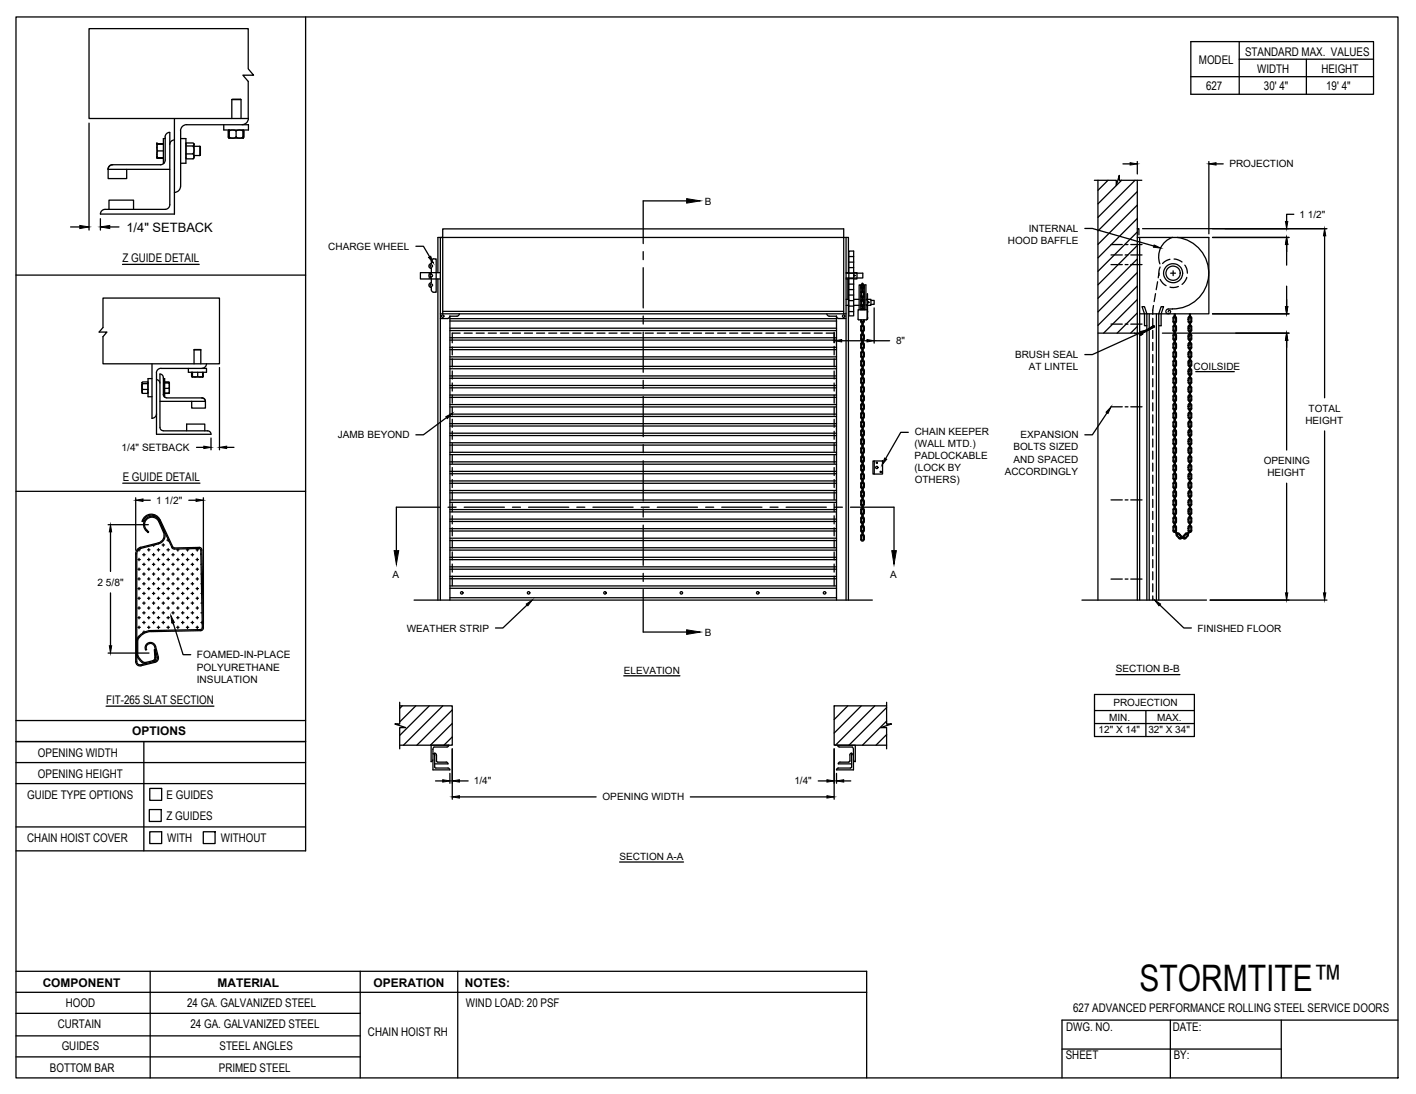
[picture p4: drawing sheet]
<svg xmlns="http://www.w3.org/2000/svg" width="279mm" height="216mm" viewBox="0 0 279 216" stroke-linecap="round" stroke-linejoin="round" font-family="sans-serif">
<defs><g id="words">
<text font-size="7.2" x="224.9" y="195.5">STORMTITE™</text>
<text font-size="2.5" x="25" y="45.7">1/4&quot; SETBACK</text>
<g font-size="2.4">
<text x="245.7" y="11.1">STANDARD MAX. VALUES</text>
<text x="236.6" y="12.7">MODEL</text>
<text x="238" y="17.8">627</text>
<text x="248.1" y="14.4">WIDTH</text>
<text x="249.4" y="17.8">30' 4&quot;</text>
<text x="260.7" y="14.4">HEIGHT</text>
<text x="261.7" y="17.8">19' 4&quot;</text>
<text x="24.2" y="51.7">Z GUIDE DETAIL</text>
<text x="24.2" y="94.9">E GUIDE DETAIL</text>
<text x="20.9" y="138.9">FIT-265 SLAT SECTION</text>
<text x="7.5" y="149.3">OPENING WIDTH</text>
<text x="26.1" y="145.1">OPTIONS</text>
<text x="7.5" y="153.5">OPENING HEIGHT</text>
<text x="5.4" y="157.6">GUIDE TYPE OPTIONS</text>
<text x="32.9" y="161.8">Z GUIDES</text>
<text x="32.9" y="157.7">E GUIDES</text>
<text x="5.4" y="166.2">CHAIN HOIST COVER</text>
<text x="33" y="166.2">WITH</text>
<text x="43.6" y="166.2">WITHOUT</text>
<text x="8.4" y="194.7">COMPONENT</text>
<text x="42.9" y="194.7">MATERIAL</text>
<text x="73.7" y="194.7">OPERATION</text>
<text x="91.7" y="194.7">NOTES:</text>
<text x="11.4" y="202.8">CURTAIN</text>
<text x="13" y="198.8">HOOD</text>
<text x="36.9" y="198.6">24 GA. GALVANIZED STEEL</text>
<text x="37.6" y="202.9">24 GA. GALVANIZED STEEL</text>
<text x="91.9" y="198.6">WIND LOAD: 20 PSF</text>
<text x="210.4" y="203.6">DWG. NO.</text>
<text x="211.8" y="199.8">627 ADVANCED PERFORMANCE ROLLING STEEL SERVICE DOORS</text>
<text x="231.4" y="203.4">DATE:</text>
<text x="12.2" y="207.3">GUIDES</text>
<text x="43.3" y="207.2">STEEL ANGLES</text>
<text x="72.6" y="204.5">CHAIN HOIST RH</text>
<text x="210.3" y="209.1">SHEET</text>
<text x="231.6" y="209">BY:</text>
<text x="9.8" y="211.5">BOTTOM BAR</text>
<text x="43.2" y="211.6">PRIMED STEEL</text>
</g>
<g font-size="2">
<text x="242.6" y="33">PROJECTION</text>
<text x="139.1" y="40.4">B</text>
<text x="203" y="45.8">INTERNAL</text>
<text x="256.4" y="43">1 1/2&quot;</text>
<text x="64.8" y="49.3">CHARGE WHEEL</text>
<text x="198.9" y="48.2">HOOD BAFFLE</text>
<text x="176.8" y="67.9">8&quot;</text>
<text x="200.3" y="70.7">BRUSH SEAL</text>
<text x="203" y="73">AT LINTEL</text>
<text x="235.5" y="73">COILSIDE</text>
<text x="257.6" y="83.7">HEIGHT</text>
<text x="258.2" y="81.3">TOTAL</text>
<text x="24" y="89">1/4&quot; SETBACK</text>
<text x="66.7" y="86.5">JAMB BEYOND</text>
<text x="180.5" y="88.2">(WALL MTD.)</text>
<text x="180.5" y="85.8">CHAIN KEEPER</text>
<text x="200" y="88.9">BOLTS SIZED</text>
<text x="201.4" y="86.5">EXPANSION</text>
<text x="180.4" y="90.6">PADLOCKABLE</text>
<text x="180.5" y="93">(LOCK BY</text>
<text x="180.5" y="95.4">OTHERS)</text>
<text x="198.2" y="93.7">ACCORDINGLY</text>
<text x="200" y="91.3">AND SPACED</text>
<text x="249.3" y="91.6">OPENING</text>
<text x="250.1" y="94">HEIGHT</text>
<text x="30.8" y="99.4">1 1/2&quot;</text>
<text x="19.2" y="115.6">2 5/8&quot;</text>
<text x="77.4" y="114">A</text>
<text x="175.6" y="114">A</text>
<text x="80.3" y="124.7">WEATHER STRIP</text>
<text x="139.1" y="125.5">B</text>
<text x="236.3" y="124.7">FINISHED FLOOR</text>
<text x="38.8" y="129.9">FOAMED-IN-PLACE</text>
<text x="38.8" y="134.8">INSULATION</text>
<text x="38.8" y="132.4">POLYURETHANE</text>
<text x="123.1" y="133">ELEVATION</text>
<text x="220.2" y="132.7">SECTION B-B</text>
<text x="218.9" y="142.2">MIN.</text>
<text x="219.7" y="139.4">PROJECTION</text>
<text x="228.3" y="142.2">MAX.</text>
<text x="216.8" y="144.6">12&quot; X 14&quot;</text>
<text x="226.6" y="144.6">32&quot; X 34&quot;</text>
<text x="93.5" y="154.8">1/4&quot;</text>
<text x="156.7" y="154.8">1/4&quot;</text>
<text x="118.9" y="158">OPENING WIDTH</text>
<text x="122.3" y="169.7">SECTION A-A</text>
</g>
</g></defs>
<!-- layer: CHAIN HOIST RH -->
<g fill="none" stroke="#000" stroke-width=".25">
<path d="M215.9 35.6h4.4v1l.6-2v1h4.4M216.6 35.6v82.8M218.6 35.6l-2 2M221.3 35.6l-4.7 4.6M224 35.6l-7.4 7.3M224.4 37.8l-7.8 7.8M224.4 35.6v82.8M84.6 54.9h.5M84.6 53.9h.5M85.1 53.9a.48 .48 0 0 0-.5 .5 .48 .48 0 0 0 .5 .5M85.6 51.1l-.4 .2-.1 .7a.48 .48 0 0 0-.5 .5 .48 .48 0 0 0 .5 .5v.9M85.6 51.1h.5v6.6l-.8-.1-.1-.2-.1-.7a.48 .48 0 0 1-.5-.4 .48 .48 0 0 1 .5-.5v-.9"/>
<path d="M86.4 53.8v-6.9h81v7M86.4 55.1v63.3M86.9 53.8h-3.9v1.3h3.9M86.9 46.9v71.5M166.9 53.9h3.3v1h-3.3M166.9 53.8h.6M166.9 55.1h.6M166.9 59.1h.6M166.9 46.9v71.5M167.3 55.1v4M167.4 54.9v63.5M167.5 49.6h.9v12.7h-.9z"/>
<path d="M167.5 55h.9M167.5 53.9h.9M167.5 59.3h.9M167.5 58.2h.9M167.5 57.2h.9M167.5 56.1h.9M167.5 52.8h.9M167.5 51.7h.9M167.5 50.6h.9M168.4 53.8h.7v1.3h-.7M168.4 59.1h1.1M168.6 54.4h.1"/>
<path d="M169.8 56.7l.3 .3M169.8 58.4l.3 .3M170 56.7l.1 .2M170.1 56.1l-.3 .3M170.1 59.1l-.3 .3M170.1 57.4l-.3 .3M170.1 56.3l-.1 .4M170.1 59.3v1M170.1 57.6v1M170.1 56h.1M170.1 56.4h.1M170.1 56.8h.1"/>
<path d="M170.1 59.4h.1M170.1 58.5h.1M170.1 57.6h.1M170.1 56.8v.4h.2h-.2v.4M170.1 58.9h.2M170.1 56v.4M170.1 58.5v.9M170.3 56.3v.1M170.3 59.3v.1M170.3 57.6v.1M170.3 56.1l.2 .3M170.3 59.1l.2 .3"/>
<path d="M170.3 57.4l.2 .3M170.3 56.8v.8M170.3 56v.4M170.3 58.5v.9M170.3 56.7v.2M170.3 58.4v.2M170.4 59.4v.3h.1M170.4 57.7v.3h.1h-.1v.4M170.4 56.5v.2M170.5 56.7l-.2 .3M170.5 58.4l-.2 .3M170.5 56.6h-.1h.1"/>
<path d="M170.5 59.7h-.1v.5M170.9 59.2h.1M171.1 59l-.1 .2M171.1 59l.1-1v5l-.1-2.7M171.2 59.1h.7v1.2h-.7M171.3 59.6l.1 .1zM171.9 59.3h.6v.8h-.6M219.2 48.3h2.2M219.2 50.3h2.2M219.2 52.2h2.2M222 48.3h.6M222 50.3h.6"/>
<path d="M222 52.2h.6M223.1 48.3h2.2M223.1 50.3h2.2M223.1 52.2h2.2M224.4 46.9h14.1v15h-13.6M224.4 45.1h.3v1.3M224.4 40.5l-7.8 7.7M224.4 43.1l-7.8 7.8M224.4 45.8l-7.8 7.8M224.4 48.5l-7.8 7.7M224.4 51.1l-7.8 7.8M224.4 53.8l-7.8 7.8"/>
<path d="M224.4 56.5l-7.8 7.7M224.4 59.1l-6.6 6.6M224.9 46.9v71.5M228 58l-.3 1.5M228.4 55.6l-.3 1.6M228.7 53.9l-.2 .9M228.9 52.7l-.2 .5v1.2M228.9 55.2l.5 .7 .7 .5M230.8 51.2l-.6 .2-.8 .6M231 53.9h.9M231.3 46.8a4.1 4.1 0 0 0-2.4 5.3M231.5 53.4v1"/>
<path d="M231.7 51.1l.8 .2 .7 .4M232.3 46.8a7.1 7.1 0 0 1 6.2 7.6 7.1 7.1 0 0 1-7.2 6.6M232.5 56.5l-.9 .2h-.7M233.8 52.3l.3 .7 .2 .9M234.2 54.7l-.5 1-.5 .4M86.9 61.9h80M87.4 61.9v-16.7h79.1v16.7M87.4 61.4h79.1M88.8 62.4l-.3 .4-.2 .1h-1.4M88.8 79.8h76.3M88.8 78.4h76.3M88.8 78h76.3"/>
<path d="M88.8 76.5h76.3M88.8 76.1h76.3M88.8 74.7h76.3M88.8 74.2h76.3M88.8 72.8h76.3M88.8 72.3h76.3M88.8 70.9h76.3M88.8 70.4h76.3M88.8 69h76.3M88.8 68.5h76.3M88.8 67.1h76.3M88.8 66.7h76.3"/>
<path d="M88.8 65.2h76.3M88.8 64.8h76.3M88.8 63.4h76.3M88.8 62.9h76.3M89.2 68.5v1.5M89.2 70.8v1.6M89.2 73.2v1.6M89.2 75.6v1.6M89.2 78v1.6M90.6 61.9l-.2 .4-.2 .1h-1.4v56M90.8 65.7h-1.6v1.9M91.6 65.7h1.6"/>
<path d="M94 65.7h1.5M96.4 65.7h1.5M98.7 65.7h1.6M101.1 65.7h1.6M103.5 65.7h1.6M105.9 65.7h1.6M108.3 65.7h1.6M110.6 65.7h1.6M113 65.7h1.6M115.4 65.7h1.6M117.8 65.7h1.6M120.2 65.7h1.6"/>
<path d="M122.6 65.7h1.5M124.9 65.7h1.6M127.3 65.7h1.6M129.7 65.7h1.6M132.1 65.7h1.6M134.5 65.7h1.5M136.8 65.7h1.6M139.2 65.7h1.6M141.6 65.7h1.6M144 65.7h1.6M146.4 65.7h1.6M148.7 65.7h1.6"/>
<path d="M151.1 65.7h1.6M153.5 65.7h1.6M155.9 65.7h1.6M158.3 65.7h1.6M160.7 65.7h1.5M163 65.7h1.6M163.2 61.9v.3l.4 .2h1.5M164.6 65.6v2M164.6 68.5v1.5M164.6 70.8v1.6M164.6 73.2v1.6M164.6 75.6v1.6"/>
<path d="M164.6 78v1.6M165 62.4l.1 .2 .4 .3h1.4M165.1 62.4v56M166.9 60.3h.6M167.5 61.5h.9M167.5 60.4h.9M168.4 60.3h1.1M169.8 72l.3 .4M169.8 68.6l.3 .3M169.8 60.1l.3 .4M169.8 79.9l.1 .9 .2 .2M169.8 69.6l.1 .9 .2 .2"/>
<path d="M169.8 63.1l.1 .5 .2 .2M169.8 67.9v.7M170 72l.1 .2M170 68.6l.1 .1M170 79.9l.1 .9M170 69.6l.1 .9M170 63.1l.1 .5M170 67.9v.7M170.1 76.2l-.2 .2-.1 .8 .3 .3M170.1 77.9l-.2 .2-.1 .8 .3 .4M170.1 79.6l-.3 .3M170.1 72.7l-.2 .2-.1 .9 .3 .3"/>
<path d="M170.1 74.4l-.2 .2-.1 .9 .3 .3M170.1 71l-.2 .2-.1 .9M170.1 69.3l-.3 .3M170.1 64.1l-.2 .2-.1 .9 .3 .3M170.1 67.6l-.3 .3M170.1 65.8l-.3 .4 .1 .8 .2 .2M170.1 60.8l-.3 .3v-4.9h-.3v4.9M170.1 76.3v1.1M170.1 78.1v1M170.1 79.8l-.1 .1M170.1 72.9v1M170.1 74.6v1"/>
<path d="M170.1 71.2l-.1 .9M170.1 69.5l-.1 .1M170.1 64.3v1M170.1 67.7l-.1 .2M170.1 66v1M170.1 61l-.1 .1M170.1 76.4h.1M170.1 77.3h.1M170.1 78.1h.1M170.1 79.9h.1M170.1 79h.1M170.1 75.6h.1"/>
<path d="M170.1 72.1h.1M170.1 73h.1M170.1 73.8h.1M170.1 74.7h.1M170.1 71.3h.1M170.1 70.4h.1M170.1 69.5h.1M170.1 68.7h.1M170.1 63.5h.1M170.1 64.4h.1M170.1 67.8h.1M170.1 67h.1"/>
<path d="M170.1 66.1h.1M170.1 65.2h.1M170.1 60.2h.1M170.1 61.1h.1M170.1 75.6v.4h.2h-.2v.4M170.1 77.3v.4h.2h-.2v.4M170.1 79v.4h.2h-.2v.5M170.1 72.1v.4h.2h-.2v.5M170.1 73.9v.4h.2h-.2v.4M170.1 70.4v.4h.2M170.1 68.7v.4h.2h-.2v.5M170.1 63.5v.4h.2h-.2v.5"/>
<path d="M170.1 65.3v.4h.2h-.2v.4M170.1 60.2v.4h.2h-.2v.5M170.1 67v.8M170.2 61.1h.1M170.3 76.3v.2M170.3 78.1v.1M170.3 79.8v.1M170.3 74.6v.2M170.3 72.9v.2M170.3 71.2v.1M170.3 69.5v.1M170.3 64.3v.2"/>
<path d="M170.3 66v.2M170.3 67.7v.2M170.3 61v.1M170.3 77.9a.97 .97 0 0 1 0 1.4M170.3 76.2l.2 .2v.8l-.2 .3M170.3 79.6l.2 .3M170.3 74.4l.2 .4v.8l-.2 .2M170.3 72.7a.97 .97 0 0 1 0 1.4M170.3 71l.2 .2v.9M170.3 69.3l.2 .3M170.3 64.1a.97 .97 0 0 1 0 1.4M170.3 65.8a.97 .97 0 0 1 0 1.4"/>
<path d="M170.3 67.6l.2 .3M170.3 60.8l.2 .3v-4.9h.4v4.9M170.3 73.9v.8M170.3 67v.8M170.3 67.4h-.2h.2M170.3 70.8h-.2v.5M170.3 60.2v.9M170.3 63.5v.9M170.3 65.3v.8M170.3 68.7v.9M170.3 70.4v.9M170.3 72.1v.9"/>
<path d="M170.3 75.6v.8M170.3 77.3v.8M170.3 79v.9M170.3 78.9v.2M170.3 77.2v.2M170.3 75.5v.1M170.3 73.8v.1M170.3 70.3v.2M170.3 72v.2M170.3 65.2v.1M170.3 63.4v.2M170.3 66.9v.1"/>
<path d="M170.3 68.6v.1M170.3 60.1v.2M170.4 76.5v.3h.1M170.4 78.2v.3h.1h-.1v.4M170.4 79.9v.3h.1h-.1v.4M170.4 73.1v.2h.1h-.1v.5M170.4 74.8v.3h.1h-.1v.4M170.4 71.4v.2h.1h-.1v.5M170.4 69.6v.3h.1h-.1v.4M170.4 64.5v.2h.1h-.1v.5M170.4 67.9v.3h.1M170.4 66.2v.3h.1h-.1v.4"/>
<path d="M170.4 63.1v.4M170.5 72l-.2 .4M170.5 68.6l-.2 .3M170.5 60.1l-.2 .4M170.5 79.9v.7l-.2 .4M170.5 76.8h-.1v.4M170.5 69.6v.9l-.2 .2M170.5 63.1v.5l-.2 .2M170.5 68.2h-.1v.4M170.5 67.9v.7M170.9 60.2l.2 .1M171.1 61.1h-1.8l.1 2h1.6l.1-.1"/>
<path d="M171.2 62.6v.3M171.2 61.4v.2M219.2 64h2.2M222 64h.6M223.1 64h2.2M223.9 65.7l1 .1 .2 .3 .3-.2M224.4 61.8l-4 3.9M224.4 64.4l-1.3 1.3M225 65.9h.3l-.3 .1M225.1 65.7l.2 .3h-.3M225.1 65.7l-.1 .1M225.2 65.6v.1"/>
<path d="M225.2 65.7l-.3 .1 .2 .3 .2-.2M225.2 65.7l-.2 .1 .2-.1M225.2 65.5l.1 .2M225.2 65.5l-.3 .2h-8.3M225.2 66h-.1M225.2 65.7l-.2 .2 .2-.1M225.2 65.8l-.2 .1M225.3 65.8v.1M225.3 65.9h.1M225.4 65.8h-.1M225.4 65.8l.1 .1M226.3 64.3h-.5v-2.4l-.5-1.4h.5l.5 1.4v56.5"/>
<path d="M226.8 61.9v56.5M227.5 62.8v1.6M227.5 65.2v1.6M227.5 67.6v1.6M227.5 70v1.6M227.5 72.3v1.6M227.5 74.7v1.6M227.5 77.1v1.6M227.5 79.5v1.6M227.6 60.3l-.1 1.7M227.6 64.2l-2.4 1.6M227.7 64.3l-2.5 1.5"/>
<path d="M227.7 64.3l-2.5 1.5 2.6-1.4M227.7 64.4l-2.5 1.4M227.8 64.5l-2.6 1.3M227.8 64.5l-2.8 1.4M228.2 61.9v56.5M228.6 64.3h.5v-2.4l.5-1.4h-.5l-.5 1.4v56.5M231.4 61h-.9a.46 .46 0 0 0-.5 .4 .46 .46 0 0 0 .5 .5 .46 .46 0 0 0 .4-.6h-.3l-.1 .3M231.4 68.6l.3 .3M231.4 72l.3 .4M231.5 69.6v.9l.2 .2M231.5 79.9v.9l.2 .2M231.5 67.9v.7"/>
<path d="M231.6 66.9l.1 .1M231.6 63.4l.1 .2M231.6 65.2l.1 .1M231.6 70.3l.1 .2M231.6 68.6l.1 .1M231.6 72l.1 .2M231.6 77.2l.1 .2M231.6 78.9l.1 .2M231.6 73.8l.1 .1M231.6 75.5l.1 .1M231.6 62.8v.7M231.6 64.5v.7"/>
<path d="M231.6 66.2v.7M231.6 67.9v.7M231.6 69.6v.7M231.6 71.4v.7M231.6 73.1v.7M231.6 74.8v.7M231.6 76.5v.7M231.6 78.2v.7M231.6 79.9v.7M231.7 65.8l-.2 .2-.1 .9 .3 .3M231.7 62.4l-.2 .2-.1 .8 .3 .4M231.7 64.1l-.2 .2-.1 .9 .3 .3"/>
<path d="M231.7 69.3l-.3 .3M231.7 67.6l-.3 .3M231.7 71l-.2 .2v.9M231.7 76.2l-.2 .2-.1 .8 .3 .3M231.7 77.9l-.2 .2-.1 .8 .3 .4M231.7 79.6l-.3 .3M231.7 72.7l-.2 .2-.1 .9 .3 .3M231.7 74.4l-.2 .2-.1 .9 .3 .3M231.7 66l-.1 .2M231.7 62.6l-.1 .1M231.7 64.3l-.1 .2M231.7 69.5l-.1 .1"/>
<path d="M231.7 67.7l-.1 .2M231.7 71.2l-.1 .1M231.7 76.3l-.1 .2M231.7 78.1l-.1 .1M231.7 79.8l-.1 .1M231.7 72.9l-.1 .2M231.7 74.6l-.1 .2M231.7 62.7h.2M231.7 67h.2M231.7 63.5h.2M231.7 73h.2M231.7 77.3h.2"/>
<path d="M231.7 74.7h.2M231.7 61.9v.3h.2M231.7 67v.4h.2h-.2v.4h.2M231.7 63.5v.4h.2h-.2v.5h.2M231.7 77.3v.4h.2h-.2v.4h.2M231.9 65.2l-.2 .1v.8h.2M231.9 72.1h-.2v.4h.2h-.2v.5M231.9 68.7h-.2v.4h.2h-.2v.4h.2M231.9 70.4h-.2v.4h.2M231.9 75.6h-.2v.4h.2h-.2v.4h.2M231.9 79h-.2v.4h.2h-.2v.5h.2M231.9 73.8h-.2v.5h.2h-.2v.4"/>
<path d="M231.9 67.7l.1 .2M231.9 66l.1 .2M231.9 64.3l.1 .2M231.9 62.6l.1 .1M231.9 69.5l.1 .1M231.9 71.2l.1 .1M231.9 76.3l.1 .2M231.9 78.1l.1 .1M231.9 79.8l.1 .1M231.9 74.6l.1 .2M231.9 72.9l.1 .2M231.9 65.8a1.02 1.02 0 0 1 0 1.4"/>
<path d="M231.9 64.1a1.02 1.02 0 0 1 0 1.4M231.9 62.4l.2 .4v.8l-.2 .2M231.9 67.6l.2 .3M231.9 69.3l.2 .3M231.9 71l.2 .2v.9M231.9 77.9a1.02 1.02 0 0 1 0 1.4M231.9 76.2l.2 .2v.8l-.2 .3M231.9 79.6l.2 .3M231.9 74.4l.2 .4v.8l-.2 .2M231.9 72.7a1.02 1.02 0 0 1 0 1.4M231.9 67v.8M231.9 65.7h-.2h.2"/>
<path d="M231.9 70.8h-.2v.5h.2M231.9 73.9v.8M231.9 62.2h-.2v.5M231.9 61.9v.8M231.9 63.5v.9M231.9 65.3v.8M231.9 68.7v.9M231.9 70.4v.9M231.9 72.1v.9M231.9 75.6v.8M231.9 77.3v.8M231.9 79v.9"/>
<path d="M232 66.9l-.1 .1M232 65.2l-.1 .1M232 63.4l-.1 .2M232 68.6l-.1 .1M232 70.3l-.1 .2M232 72l-.1 .2M232 78.9l-.1 .2M232 77.2l-.1 .2M232 75.5l-.1 .1M232 73.8l-.1 .1M232 66.2v.3h.1h-.1v.4M232 62.8v.2h.1"/>
<path d="M232 64.5v.2h.1h-.1v.5M232 69.6v.3h.1h-.1v.4M232 71.4v.2h.1h-.1v.5M232 76.5v.3h.1M232 78.2v.3h.1h-.1v.4M232 79.9v.3h.1h-.1v.4M232 73.1v.2h.1h-.1v.5M232 74.8v.3h.1h-.1v.4M232 67.9v.3h.1M232.1 68.6l-.2 .3M232.1 72l-.2 .4M232.1 63h-.1v.5"/>
<path d="M232.1 69.6v.9l-.2 .2M232.1 68.2h-.1v.4M232.1 79.9v.9l-.2 .2M232.1 76.8h-.1v.4M232.1 67.9v.7M234.4 79.9l.1 .9 .2 .2M234.4 76.8h.2l.1 .6M234.4 68.2h.2v.4M234.4 69.6l.1 .9 .2 .2M234.4 63h.2l.1 .6M234.4 67.9v.7M234.4 72l.3 .4"/>
<path d="M234.4 68.6l.3 .3M234.6 79.9v.3h-.2h.2l.1 .6M234.6 69.6v.3h-.2h.2l.1 .6M234.6 67.9v.3h-.2M234.6 72l.1 .2M234.6 68.6l.1 .1M234.7 72.7a1.02 1.02 0 0 0 0 1.4M234.7 74.4l-.2 .2-.1 .9 .3 .3M234.7 79.6l-.3 .3M234.7 76.2l-.3 .3 .1 .9 .2 .1M234.7 77.9a1.02 1.02 0 0 0 0 1.4M234.7 71l-.2 .2-.1 .9"/>
<path d="M234.7 69.3l-.3 .3M234.7 67.6l-.3 .3M234.7 64.1a1.02 1.02 0 0 0 0 1.4M234.7 62.4l-.2 .2-.1 .9 .3 .3M234.7 65.8a1.02 1.02 0 0 0 0 1.4M234.7 72.9l-.1 .4h-.2h.2l.1 .6M234.7 74.6l-.1 .5h-.2h.2l.1 .5M234.7 79.8l-.1 .1M234.7 78.1l-.1 .4h-.2h.2l.1 .6M234.7 76.3l-.1 .5h-.2M234.7 71.2l-.1 .4h-.2h.2v.5M234.7 69.5l-.1 .1"/>
<path d="M234.7 62.6l-.1 .4h-.2M234.7 64.3l-.1 .4h-.2h.2l.1 .6M234.7 66l-.1 .5h-.2h.2l.1 .5M234.7 67.7l-.1 .2M234.7 74.3h.2h-.2M234.7 77.3v.8h.2M234.7 70.8h.2v.5M234.7 63.5v.9h.2M234.7 67v.8h.2M234.7 67.4h.2h-.2M234.7 62.2h.2v.5M234.7 61.9v.8"/>
<path d="M234.7 74.7h.2M234.7 77.3h.2M234.7 73h.2M234.7 63.5h.2M234.7 67h.2M234.7 62.7h.2M234.9 73.8l-.2 .1v.8M234.9 75.6h-.2v.8h.2M234.9 79h-.2v.9h.2M234.9 70.4h-.2v.9h.2M234.9 72.1h-.2v.9M234.9 68.7h-.2v.9l.2-.1"/>
<path d="M234.9 65.2h-.2v.9h.2M234.9 74.6v1M234.9 72.9v1M234.9 79.8l.1 .1M234.9 78.1v1M234.9 76.3v1.1M234.9 71.2l.1 .9M234.9 67.7l.1 .2M234.9 69.5l.1 .1M234.9 64.3v1M234.9 62.6v1M234.9 66v1"/>
<path d="M234.9 74.4l.2 .4v.8l-.2 .2M234.9 72.7l.2 .4v.8l-.2 .2M234.9 79.6l.2 .3M234.9 77.9l.2 .3v.9l-.2 .2M234.9 76.2l.2 .3v.9l-.2 .1M234.9 71l.2 .2v.9M234.9 67.6l.2 .3M234.9 69.3l.2 .3M234.9 64.1l.2 .4v.8l-.2 .2M234.9 62.4l.2 .3v.9l-.2 .2M234.9 65.8l.2 .4v.8l-.2 .2M234.9 79v.4h-.2h.2v.5"/>
<path d="M234.9 77.3v.4h-.2h.2v.4M234.9 75.6v.4h-.2h.2v.4M234.9 68.7v.4h-.2h.2v.5M234.9 72.1v.4h-.2h.2v.5M234.9 63.5v.4h-.2h.2v.5M234.9 65.3v.4h-.2h.2v.4M234.9 61.9v.3h-.2M234.9 70.4v.4h-.2M234.9 67v.8M234.9 73.9v.8M235 79.9l-.1 .9M235 69.6l-.1 .9"/>
<path d="M235 67.9v.7M235 72l-.1 .2M235 68.6l-.1 .1M235.1 79.9v.9l-.2 .2M235.1 69.6v.9l-.2 .2M235.1 67.9v.7M235.1 72l-.2 .4M235.1 68.6l-.2 .3M88.8 89.7h76.3M88.8 99.1h76.3M88.8 98.7h76.3M88.8 97.3h76.3"/>
<path d="M88.8 96.8h76.3M88.8 95.4h76.3M88.8 94.9h76.3M88.8 93.5h76.3M88.8 93h76.3M88.8 91.6h76.3M88.8 91.1h76.3M88.8 89.3h76.3M88.8 87.8h76.3M88.8 87.4h76.3M88.8 86h76.3M88.8 85.5h76.3"/>
<path d="M88.8 84.1h76.3M88.8 83.6h76.3M88.8 82.2h76.3M88.8 81.7h76.3M88.8 80.3h76.3M89.2 80.3v1.6M89.2 82.7v1.6M89.2 85.1v1.6M89.2 87.5v1.6M89.2 89.9v1.6M89.2 92.3v1.6M89.2 94.6v1.6"/>
<path d="M89.2 97v1.6M89.2 99.4v1.6M164.6 80.3v1.6M164.6 82.7v1.6M164.6 85.1v1.6M164.6 87.5v1.6M164.6 89.9v1.6M164.6 92.3v1.6M164.6 94.6v1.6M164.6 97v1.6M164.6 99.4v1.6M169.8 85.8l.3 .3"/>
<path d="M169.8 82.3l.3 .4M169.8 96.1l.3 .3M169.8 97.8l.3 .4M169.8 93.7l.1 .8 .2 .2M169.8 83.4l.1 .8 .2 .2M169.8 97.2v.7M170 85.8l.1 .2M170 82.3l.1 .2M170 96.1l.1 .2M170 97.8l.1 .2M170 93.7l.1 .9M170 83.4l.1 .8"/>
<path d="M170 97.2v.7M170.1 83l-.3 .4M170.1 86.5l-.3 .3 .1 .9 .2 .2M170.1 84.8l-.2 .2-.1 .8M170.1 91.6l-.2 .2-.1 .9 .3 .3M170.1 93.4l-.3 .3M170.1 89.9l-.3 .4 .1 .8 .2 .2M170.1 88.2l-.3 .3 .1 .9 .2 .2M170.1 81.3l-.2 .2-.1 .9M170.1 95.1l-.2 .2-.1 .8M170.1 98.5l-.3 .4 .1 .8 .2 .2M170.1 96.8l-.3 .3"/>
<path d="M170.1 83.2l-.1 .2M170.1 86.7v1M170.1 84.9l-.1 .9M170.1 91.8v1M170.1 93.5l-.1 .2M170.1 90.1v1M170.1 88.4v1M170.1 81.5l-.1 .9M170.1 95.2l-.1 .9M170.1 98.7v1M170.1 97l-.1 .1M170.1 86.7h.1"/>
<path d="M170.1 85.9h.1M170.1 85h.1M170.1 84.1h.1M170.1 87.6h.1M170.1 91h.1M170.1 91.9h.1M170.1 92.8h.1M170.1 93.6h.1M170.1 90.2h.1M170.1 89.3h.1M170.1 88.5h.1M170.1 82.4h.1"/>
<path d="M170.1 83.3h.1M170.1 81.6h.1M170.1 80.7h.1M170.1 95.3h.1M170.1 98.8h.1M170.1 97.9h.1M170.1 97.1h.1M170.1 96.2h.1M170.1 94.5h.1M170.1 99.6h.1M170.1 85.9v.4h.2h-.2v.4M170.1 84.2v.4h.2"/>
<path d="M170.1 91v.4h.2l-.2 .1v.4M170.1 92.8v.4h.2M170.1 89.3v.4h.2h-.2v.5M170.1 87.6v.4h.2h-.2v.5M170.1 82.4v.4h.2M170.1 97.9v.4h.2M170.1 96.2v.4h.2M170.1 99.7v.3h.2l-.2 .1v.4M170.1 80.7v.9M170.1 94.5v.8M170.3 83.2v.2M170.3 84.9v.2"/>
<path d="M170.3 86.7v.1M170.3 93.5v.2M170.3 91.8v.2M170.3 90.1v.2M170.3 88.4v.1M170.3 81.5v.2M170.3 95.2v.2M170.3 97v.1M170.3 98.7v.2M170.3 84.8l.2 .3v.7M170.3 86.5a.97 .97 0 0 1 0 1.4M170.3 83l.2 .4"/>
<path d="M170.3 93.4l.2 .3M170.3 91.6l.2 .4v.8l-.2 .2M170.3 88.2l.2 .3v.9l-.2 .2M170.3 89.9l.2 .2v.9l-.2 .3M170.3 81.3l.2 .2v.9M170.3 95.1l.2 .2v.8M170.3 96.8l.2 .3M170.3 98.5l.2 .2v.9l-.2 .3M170.3 84.6h-.2v.4M170.3 80.7v.9M170.3 81.1h-.2h.2M170.3 94.5v.4h-.2h.2v.4"/>
<path d="M170.3 96.6h-.2v.5M170.3 82.9h-.2v.4M170.3 93.2h-.2v.4M170.3 98.3h-.2v.5M170.3 82.4v.9M170.3 84.2v.8M170.3 85.9v.8M170.3 87.6v.9M170.3 89.3v.9M170.3 91v.9M170.3 92.8v.8M170.3 96.2v.9"/>
<path d="M170.3 97.9v.9M170.3 99.7v.8M170.3 84.1v.1M170.3 85.8v.2M170.3 87.5v.2M170.3 92.7v.1M170.3 89.2v.2M170.3 91v.1M170.3 80.6v.2M170.3 82.3v.2M170.3 96.1v.2M170.3 97.8v.2"/>
<path d="M170.3 94.4v.2M170.3 99.6v.1M170.4 83.4v.3h.1h-.1v.4M170.4 86.8v.3h.1h-.1v.4M170.4 85.1v.3h.1h-.1v.4M170.4 92v.2l.1 .1h-.1v.4M170.4 93.7v.3h.1h-.1v.4M170.4 90.3v.2h.1M170.4 88.5v.3h.1M170.4 81.7v.2h.1l-.1 .1v.4M170.4 95.4v.3h.1h-.1v.4M170.4 98.9v.2h.1"/>
<path d="M170.4 97.2v.2h.1h-.1v.5M170.5 85.8l-.2 .3M170.5 82.3l-.2 .4M170.5 96.1l-.2 .3M170.5 97.8l-.2 .4M170.5 83.4v.8l-.2 .2M170.5 90.6h-.1v.4M170.5 88.8h-.1v.4M170.5 93.7v.7l-.2 .3M170.5 99.1h-.1v.5M170.5 97.2v.7M172.3 91h1.8v2.6h-1.8z"/>
<path d="M172.5 91v2.6M219.2 98.7h2.2M219.2 80.3h2.2M222 98.7h.6M222 80.3h.6M223.1 98.7h2.2M223.1 80.3h2.2M227.5 81.9v1.6M227.5 84.3v1.6M227.5 86.6v1.6M227.5 89v1.6M227.5 91.4v1.6"/>
<path d="M227.5 93.8v1.6M227.5 96.2v1.5M227.5 98.6v1.5M231.4 85.8l.3 .3M231.4 82.3l.3 .4M231.4 96.1l.3 .3M231.4 97.8l.3 .4M231.5 93.7v.8l.2 .2M231.5 83.4v.8l.2 .2M231.5 97.2v.7M231.6 94.4l.1 .2M231.6 84.1l.1 .1"/>
<path d="M231.6 87.5l.1 .2M231.6 85.8l.1 .2M231.6 92.7l.1 .1M231.6 91l.1 .1M231.6 89.2l.1 .2M231.6 82.3l.1 .2M231.6 80.6l.1 .2M231.6 96.1l.1 .2M231.6 97.8l.1 .2M231.6 99.6l.1 .1M231.6 81.7v.7M231.6 83.4v.7"/>
<path d="M231.6 85.1v.7M231.6 86.8v.7M231.6 88.5v.7M231.6 90.3v.7M231.6 92v.7M231.6 93.7v.7M231.6 95.4v.7M231.6 97.2v.7M231.6 98.9v.7M231.7 83l-.3 .4M231.7 86.5l-.3 .3 .1 .9 .2 .2M231.7 84.8l-.2 .2v.8"/>
<path d="M231.7 91.6l-.2 .2-.1 .9 .3 .3M231.7 93.4l-.3 .3M231.7 89.9l-.3 .4 .1 .8 .2 .2M231.7 88.2l-.3 .3 .1 .9 .2 .2M231.7 81.3l-.2 .2v.9M231.7 95.1l-.2 .2v.8M231.7 98.5l-.3 .4 .1 .8 .2 .2M231.7 96.8l-.3 .3M231.7 83.2l-.1 .2M231.7 86.7l-.1 .1M231.7 84.9l-.1 .2M231.7 91.8l-.1 .2"/>
<path d="M231.7 93.5l-.1 .2M231.7 90.1l-.1 .2M231.7 88.4l-.1 .1M231.7 81.5l-.1 .2M231.7 95.2l-.1 .2M231.7 98.7l-.1 .2M231.7 97l-.1 .1M231.7 85h.2M231.7 91h.2M231.7 92.8h.2M231.7 88.5h.2M231.7 80.7h.2"/>
<path d="M231.7 95.3h.2M231.7 98.8h.2M231.7 91v.4l.2 .1h-.2v.4h.2M231.7 92.8v.4h.2M231.7 80.7v.9h.2M231.9 85.9h-.2v.4h.2h-.2v.4h.2M231.9 84.1h-.2v.5h.2M231.9 87.6h-.2v.4h.2h-.2v.5M231.9 89.3h-.2v.4h.2h-.2v.5h.2M231.9 82.4h-.2v.4h.2M231.9 97.9h-.2v.4h.2M231.9 96.2l-.2-.1v.5h.2"/>
<path d="M231.9 94.5h-.2v.8M231.9 99.6l-.2 .1v.3l.2 .1h-.2v.4h.2M231.9 83.2l.1 .2M231.9 84.9l.1 .2M231.9 86.7l.1 .1M231.9 93.5l.1 .2M231.9 91.8l.1 .2M231.9 90.1l.1 .2M231.9 88.4l.1 .1M231.9 81.5l.1 .2M231.9 95.2l.1 .2M231.9 97l.1 .1"/>
<path d="M231.9 98.7l.1 .2M231.9 84.8l.2 .2v.8M231.9 86.5a1.02 1.02 0 0 1 0 1.4M231.9 83l.2 .4M231.9 93.4l.2 .3M231.9 91.6l.2 .4v.8l-.2 .2M231.9 88.2l.2 .3v.9l-.2 .2M231.9 89.9l.2 .2v.9l-.2 .3M231.9 81.3l.2 .2v.9M231.9 95.1l.2 .2v.8M231.9 96.8l.2 .3M231.9 98.5l.2 .2v.9l-.2 .3"/>
<path d="M231.9 84.6h-.2v.4M231.9 93.2h-.2v.4h.2M231.9 82.9h-.2v.4h.2M231.9 80.7v.9M231.9 81.1h-.2h.2M231.9 94.5v.4h-.2h.2v.4M231.9 96.6h-.2v.5h.2M231.9 98.3h-.2v.5M231.9 82.4v.9M231.9 84.2v.8M231.9 85.9v.8M231.9 87.6v.9"/>
<path d="M231.9 89.3v.9M231.9 91v.9M231.9 92.8v.8M231.9 96.2v.9M231.9 97.9v.9M231.9 99.7v.8M232 84.1l-.1 .1M232 85.8l-.1 .2M232 87.5l-.1 .2M232 92.7l-.1 .1M232 89.2l-.1 .2M232 91l-.1 .1"/>
<path d="M232 80.6l-.1 .2M232 82.3l-.1 .2M232 96.1l-.1 .2M232 97.8l-.1 .2M232 94.4l-.1 .2M232 99.6l-.1 .1M232 83.4v.3h.1h-.1v.4M232 86.8v.3h.1h-.1v.4M232 85.1v.3h.1h-.1v.4M232 92v.2l.1 .1h-.1v.4M232 93.7v.3h.1h-.1v.4M232 90.3v.2h.1"/>
<path d="M232 88.5v.3h.1M232 81.7v.2h.1l-.1 .1v.4M232 95.4v.3h.1h-.1v.4M232 98.9v.2h.1M232 97.2v.2h.1h-.1v.5M232.1 85.8l-.2 .3M232.1 82.3l-.2 .4M232.1 96.1l-.2 .3M232.1 97.8l-.2 .4M232.1 83.4v.8l-.2 .2M232.1 90.6h-.1v.4M232.1 88.8h-.1v.4"/>
<path d="M232.1 93.7v.8l-.2 .2M232.1 99.1h-.1v.5M232.1 97.2v.7M234.4 99.1h.2l.1 .6M234.4 93.7l.1 .8 .2 .2M234.4 88.8h.2l.1 .6M234.4 90.6h.2l.1 .5M234.4 83.4l.1 .8 .2 .2M234.4 97.2v.7M234.4 97.8l.3 .4M234.4 96.1l.3 .3M234.4 82.3l.3 .4"/>
<path d="M234.4 85.8l.3 .3M234.6 93.7v.3h-.2h.2l.1 .6M234.6 97.2v.2h-.2h.2v.5M234.6 83.4v.3h-.2h.2l.1 .5M234.6 97.8l.1 .2M234.6 96.1l.1 .2M234.6 82.3l.1 .2M234.6 85.8l.1 .2M234.7 98.5l-.3 .4 .1 .8 .2 .2M234.7 96.8l-.3 .3M234.7 95.1l-.2 .2-.1 .8M234.7 81.3l-.2 .2-.1 .9"/>
<path d="M234.7 88.2l-.2 .2-.1 .8 .3 .4M234.7 89.9l-.3 .4 .1 .8 .2 .2M234.7 91.6l-.2 .2-.1 .9 .3 .3M234.7 93.4l-.3 .3M234.7 86.5a1.02 1.02 0 0 0 0 1.4M234.7 84.8l-.2 .2-.1 .8M234.7 83l-.3 .4M234.7 98.7l-.1 .4h-.2M234.7 97l-.1 .1M234.7 95.2l-.1 .5h-.2h.2v.4M234.7 81.5l-.1 .4-.2 .1h.2v.4M234.7 88.4l-.1 .4h-.2"/>
<path d="M234.7 90.1l-.1 .4h-.2M234.7 91.8l-.1 .4h-.2l.2 .1 .1 .5M234.7 93.5l-.1 .2M234.7 84.9l-.1 .5h-.2h.2v.4M234.7 86.7l-.1 .4h-.2h.2l.1 .6M234.7 83.2l-.1 .2M234.7 96.6h.2v.5M234.7 80.7v.9h.2M234.7 88h.2h-.2M234.7 92.8v.8h.2M234.7 91v.9h.2M234.7 84.6h.2v.4"/>
<path d="M234.7 93.2h.2v.4M234.7 82.9h.2v.4M234.7 98.3h.2v.5M234.7 98.8h.2M234.7 95.3h.2M234.7 80.7h.2M234.7 88.5h.2M234.7 92.8h.2M234.7 91h.2M234.7 85h.2M234.9 99.6h-.2v.9h.2M234.9 94.5h-.2v.4h.2h-.2v.4"/>
<path d="M234.9 96.2h-.2v.9h.2M234.9 97.9h-.2v.9M234.9 82.4h-.2v.9h.2M234.9 89.3h-.2v.9h.2M234.9 87.6h-.2v.9M234.9 84.1h-.2v.9M234.9 85.9h-.2v.8h.2M234.9 98.7v1M234.9 97l.1 .1M234.9 95.2l.1 .9M234.9 81.5l.1 .9M234.9 88.4v1"/>
<path d="M234.9 90.1v1M234.9 93.5l.1 .2M234.9 91.8v1M234.9 84.9l.1 .9M234.9 86.7v1M234.9 83.2l.1 .2M234.9 98.5l.2 .2v.9l-.2 .3M234.9 96.8l.2 .3M234.9 95.1l.2 .2v.8M234.9 81.3l.2 .2v.9M234.9 88.2l.2 .2v.8l-.2 .4M234.9 89.9l.2 .2v.9l-.2 .3"/>
<path d="M234.9 93.4l.2 .3M234.9 91.6l.2 .4v.8l-.2 .2M234.9 84.8l.2 .2v.8M234.9 86.5l.2 .2v.8l-.2 .4M234.9 83l.2 .4M234.9 99.7v.3h-.2l.2 .1v.4M234.9 96.2v.4h-.2M234.9 97.9v.4h-.2M234.9 80.7v.4h-.2h.2v.5M234.9 82.4v.4h-.2M234.9 89.3v.4h-.2h.2v.5M234.9 92.8v.4h-.2"/>
<path d="M234.9 91v.4l-.2 .1h.2v.4M234.9 84.2v.4h-.2M234.9 85.9v.4h-.2h.2v.4M234.9 87.6v.9M234.9 94.5v.8M235 83.4l-.1 .8M235 93.7l-.1 .9M235 97.2v.7M235 97.8l-.1 .2M235 96.1l-.1 .2M235 82.3l-.1 .2M235 85.8l-.1 .2"/>
<path d="M235.1 83.4v.8l-.2 .2M235.1 93.7v.8l-.2 .2M235.1 97.2v.7M235.1 97.8l-.2 .4M235.1 96.1l-.2 .3M235.1 82.3l-.2 .4M235.1 85.8l-.2 .3M81.7 118.4h90.4M88.8 118h76.3M88.8 116.1h76.3M88.8 115.6h76.3M88.8 114.2h76.3"/>
<path d="M88.8 113.7h76.3M88.8 112.3h76.3M88.8 111.9h76.3M88.8 110.4h76.3M88.8 110h76.3M88.8 108.6h76.3M88.8 108.1h76.3M88.8 106.7h76.3M88.8 106.2h76.3M88.8 104.8h76.3M88.8 104.3h76.3M88.8 102.9h76.3"/>
<path d="M88.8 102.4h76.3M88.8 101h76.3M88.8 100.6h76.3M89.2 101.8v1.6M89.2 104.2v1.5M89.2 106.6v1.5M89.2 108.9v1.6M89.2 111.3v1.6M89.2 113.7v1.9M164.6 101.8v1.6M164.6 104.2v1.5M164.6 106.6v1.5"/>
<path d="M164.6 108.9v1.6M164.6 111.3v1.6M164.6 113.7v1.9M169.8 104l.1 .9 .2 .2M170 104l.1 .9M170.1 105.4l-.2 .2-.1 .8a.35 .35 0 0 0 .4 .4 .35 .35 0 0 0 .3-.4v-.7l-.2-.3M170.1 103.7l-.3 .3M170.1 101.9l-.3 .4 .1 .8 .2 .2M170.1 100.2l-.3 .4 .1 .8 .2 .2M170.1 105.6l-.1 .8 .2 .2 .1-.2M170.1 103.8l-.1 .2M170.1 102.1v1"/>
<path d="M170.1 100.4v1M170.1 101.4h.1M170.1 103.1h.1M170.1 103.9h.1M170.1 104.8h.1M170.1 105.7h.1M170.1 102.2h.1M170.1 100.5h.1M170.1 103.1v.4h.2h-.2v.4M170.1 104.8v.4h.2h-.2v.5M170.1 101.4v.8M170.3 105.6v.1"/>
<path d="M170.3 103.8v.2M170.3 102.1v.2M170.3 100.4v.2M170.3 100.2a.97 .97 0 0 1 0 1.4M170.3 103.7l.2 .3M170.3 101.9l.2 .2v.9l-.2 .3M170.3 101.4v.4h-.2h.2v.4M170.3 103.1v.8M170.3 104.8v.9M170.3 101.3v.1M170.3 104.7v.2M170.3 103v.1"/>
<path d="M170.4 104v.3h.1M170.4 105.7v.3h.1h-.1v.4M170.4 102.3v.3h.1M170.4 100.6v.3h.1h-.1v.4M170.5 104.3h-.1v.4M170.5 104v.9l-.2 .2M170.5 102.6h-.1v.4M213.5 118.4h24.6M219.2 114.3h2.2M222 114.3h.6M223.1 114.3h2.2M227.5 100.9v1.6"/>
<path d="M227.5 103.3v1.6M227.5 105.7v1.6M227.5 108.1v1.6M227.5 110.4v1.6M227.5 112.8v1.6M227.5 115.2v1.6M227.5 117.6v.8M231.5 104v.9l.4 .2M231.6 104.7l.2 .2M231.6 103l.1 .1M231.6 101.3l.1 .1M231.6 100.6v.7"/>
<path d="M231.6 102.3v.7M231.6 104v.7M231.7 103.7l-.3 .3M231.7 101.9l-.3 .4 .1 .8 .2 .2M231.7 100.2l-.3 .4 .1 .8 .2 .2M231.7 103.8l-.1 .2M231.7 102.1l-.1 .2M231.7 100.4l-.1 .2M231.7 103.1h.2M231.7 103.1v.4h.2h-.2v.4h.2M231.8 104.7l-.1 .1M231.9 101.4h-.2v.8h.2"/>
<path d="M231.9 104.8l.2 .3-.1 .1-.3-.3M231.9 103.8l.1 .2M231.9 102.1l.1 .2M231.9 100.4l.1 .2M231.9 100.2a1.02 1.02 0 0 1 0 1.4M231.9 103.7l.2 .3M231.9 101.9l.2 .2v.9l-.2 .3M231.9 101.4v.4h-.2h.2v.4M231.9 103.1v.8M232 101.3l-.1 .1M232 104.7l-.1 .1M232 103l-.1 .1"/>
<path d="M232 104v.3h.1M232 102.3v.3h.1M232 100.6v.3h.1h-.1v.4M232.1 105.3v.4M232.1 104.3h-.1v.4M232.1 104l-.1 1M232.1 102.6h-.1v.4M232.2 105.7l.4 .6M232.2 105.4l.1 .2M232.2 105.2l.5 .1 .5 .7M232.3 105.6l.4 .6h.3M232.4 105.3l.3 .3 .2-.1-.2 .1 .3 .4"/>
<path d="M232.4 105.4l-.3-.3-.1 .1 .3 .3 .1-.1M232.9 106.2v-.2h.8v.2M232.9 106.2h.8M233.2 106.2a.35 .35 0 0 1-.6 .1M233.3 106v.2M233.7 105.5l.1 .1-.3 .4M233.7 105.5l-.3 .5M233.9 105.3l-.2 .2M234.2 105.4l.1 .1M234.2 105.3l-.3 .3-.2-.1M234.3 105.2l-.4 .1M234.3 105.4l-.5 .8h-.2"/>
<path d="M234.4 102.6h.2l.1 .5M234.4 104l.1 1M234.4 104.3h.2l.1 .5M234.4 105.7l-.4 .6a.35 .35 0 0 1-.6-.1M234.4 105.3v.4M234.6 104v.3h-.2M234.7 100.2a1.02 1.02 0 0 0 0 1.4M234.7 101.9l-.3 .4 .1 .8 .2 .2M234.7 103.7l-.3 .3M234.7 100.4l-.1 .5h-.2h.2l.1 .5M234.7 102.1l-.1 .5h-.2M234.7 103.8l-.1 .2"/>
<path d="M234.7 103.1v.8h.2M234.7 103.1h.2M234.7 104.7l.1 .1M234.7 104.8l-.5 .6M234.9 104.9l-.3 .3-.1-.1 .1 .1-.3 .3M234.9 101.4h-.2v.4h.2h-.2v.4h.2M234.9 100.4v1M234.9 102.1v1M234.9 103.8l.1 .2M234.9 100.2l.2 .2v.9l-.2 .3M234.9 101.9l.2 .2v.9l-.2 .3M234.9 103.7l.2 .3"/>
<path d="M234.9 103.1v.4h-.2h.2v.4M234.9 101.4v.8M235 104v.7l-.2 .2M235.1 104v.9l-.4 .2M78.9 139.3h10.3v7.8h-10.3M78.9 138.6v4.3h-1l2.2 .7h-1.2v4.2M79.4 139.3l-.5 .5M82 139.3l-3.1 3.2M84.7 139.3l-5.8 5.8M87.4 139.3l-7.8 7.8M164.6 139.3h.1M167.3 139.3l-2.7 2.7"/>
<path d="M169.9 139.3l-5.3 5.4M172.6 139.3l-7.8 7.8M174.9 139.3h-10.3v7.8h10.3M174.9 138.6v4.3h1l-2.1 .7h1.1v4.2M174.9 139.6l-7.4 7.5M78.5 142.9l-.2 .1M85.4 150l-.3 .3M85.4 148.7l.4 .4M85.4 147.9v4h3.4M85.6 147.4l-.2 .5M85.7 147.4h2.5M85.7 151.3l.3 .3h2.4l.4 .3"/>
<path d="M85.8 148.6l.3 .2v1.4l.2 .2M85.8 148.6v2.7M86.4 150.4h1.6l.4 .3h-2.6M88.2 147.4l.4-.3h-3.5v3.2M89.2 140.1l-6.9 7M89.2 142.8l-4.3 4.3M89.2 145.4l-1.6 1.7M165.6 147.4l-.4-.3h3.6v3.2l-.4-.3M165.6 147.4h2.6l.1 .2 .1 .3v4h-3.3l.3-.3 2.6-.1v-2.9M167.7 149l-.1 1.3-2 .1-.2 .3h2.6M168 148.6l-.3 .4M168.4 148.7l-.4 .4"/>
<path d="M174.9 142.3l-4.7 4.8M174.9 145l-2.1 2.1"/>
<circle cx="85.1" cy="54.4" r=".24"/>
<circle cx="85.1" cy="56.3" r=".24"/>
<circle cx="85.1" cy="52.5" r=".24"/>
<circle cx="168.6" cy="54.4" r=".1"/>
<circle cx="171.4" cy="59.7" r=".1"/>
<circle cx="231.5" cy="53.9" r="1.41"/>
<circle cx="231.5" cy="53.9" r="1.89"/>
<circle cx="87.3" cy="62.4" r=".24"/>
<circle cx="166.5" cy="62.4" r=".24"/>
<circle cx="173" cy="91.3" r=".12"/>
<circle cx="173" cy="92.3" r=".22"/>
<circle cx="173.8" cy="93.1" r=".12"/>
<circle cx="91.1" cy="117" r=".24"/>
<circle cx="104.3" cy="117" r=".24"/>
<circle cx="119.4" cy="117" r=".24"/>
<circle cx="134.4" cy="117" r=".24"/>
<circle cx="149.5" cy="117" r=".24"/>
<circle cx="162.7" cy="117" r=".24"/>
</g>
<!-- layer: ANNOTATIONS -->
<g fill="none" stroke="#000" stroke-width=".25">
<path d="M17.6 24.3v21.1M221.6 32.3h1.4M224.4 31.9v2.4M238.5 31.9v14.2M239.9 32.3h1.5M13.9 44.8h1.8M19.8 43.2v2.2M21.7 44.8h1.8M82.1 48.6h1.4l1.3 2.1M214.1 45.1h1.4l12.2 3.5M225.4 45.1h36.4M239.2 46.9h15.1"/>
<path d="M253.9 48.3v4M253.9 56.5v4M255.3 42.3h-1.4v1.4M261.4 46.5v32M43.3 72.5v16.3M164.7 66.8v.8M166.1 67.2h5M172.5 60.8v6.9M172.5 67.2h3M225 65.7l-9.5 4.3h-1.4M229.4 65.7h24.9M235.9 73.3h7.6"/>
<path d="M239.2 61.9h15.1M253.9 67.2v21.6M26.8 98.2v10.4M28.2 98.7h1.5M37.3 98.7h1.4M38.8 88.3h1.4M40.1 98.2v25M41.6 86.4v2.4M44.7 88.3h1.5M88.1 82.4l-4.6 3.4h-1.4M179.2 85.3h-1.5l-2.9 5.2M218.4 81.5l-2.9 4.3h-1.4"/>
<path d="M253.9 95.4v21.6M261.4 85v32M21.3 103.5h8M21.8 105v7.8M21.8 117v10.4M104 119.4l-4.8 4.5h-1.4M228.8 119.4l4.8 4.5h1.5M238.8 118.4h23M21.3 128.9h8.1M34.1 122.9l2 6.3h1.5M123.1 133.4h11.1M216 137.1h19.7v8.3h-19.7z"/>
<path d="M220.2 133.1h12.6M85.9 154.1h1.5M88.8 152.6v2M89.2 147.8v9.9M90.7 154.1h1.7M90.7 157.3h26.9M136.2 157.3h27M161.5 154.1h1.7M164.6 147.8v9.9M165.1 152.6v2M166.5 154.1h1.4M216 140.2h19.7"/>
<path d="M216 142.8h19.7M226.1 140.2v5.2M122.3 170.1h12.6"/>
</g>
<!-- layer: CHAIN HOIST RH -->
<path d="M164.6 68.5h.1" fill="none" stroke="#000" stroke-width=".2"/>
<!-- layer: ANNOTATIONS -->
<g fill="#000" stroke="#000" stroke-width=".2">
<path d="M223 32.1l1.4 .2-1.4 .3zM238.5 32.3l1.4-.2v.5zM15.7 44.5l1.9 .3-1.9 .3zM19.8 44.8l1.9-.3v.6zM84.6 50.8l.4-.2 .5 1.3zM227.7 48.3l1.3 .7-1.4-.2zM253.9 46.9l.2 1.4h-.5zM253.6 43.7h.5l-.2 1.4zM261.4 45.1l.2 1.4h-.5zM164.7 67.2l1.4-.2v.5zM171.1 67l1.4 .2-1.4 .3zM224.9 65.5l1.4-.4-1.2 .8z"/>
<path d="M253.6 60.5h.5l-.2 1.4zM253.9 65.7l.2 1.5h-.5zM26.8 98.7l1.4-.2v.5zM38.7 98.5l1.4 .2-1.4 .3zM40.2 88.1l1.4 .2-1.4 .2zM43.3 88.3l1.4-.2v.4zM88 82.2l1.2-.6-1 1zM174.6 90.4l.4 .2-.9 1.1zM219.2 80.3l-.6 1.3-.4-.3zM21.8 103.5l.2 1.5h-.4zM103.8 119.2l1.2-.8-.8 1.1zM227.8 118.4l1.2 .8-.3 .3z"/>
<path d="M253.6 117h.5l-.2 1.4zM261.1 117h.5l-.2 1.4zM21.6 127.4h.4l-.2 1.5zM33.7 121.5l.7 1.3-.5 .1zM87.4 153.9l1.4 .2-1.4 .2zM89.2 154.1l1.5-.2v.4zM89.2 157.3l1.5-.3v.5zM163.2 153.9l1.4 .2-1.4 .2zM163.2 157l1.4 .3-1.4 .2zM165.1 154.1l1.4-.2v.4z"/>
</g>
<!-- layer: SECTION CUTS -->
<g fill="none" stroke="#000" stroke-width=".25">
<path d="M135.5 39.6h-8.6v8.5M126.9 49.7v1.5M126.9 52.8v8M126.9 62.4v1.5M126.9 65.5v8M126.9 75.1v1.5M126.9 78.2v8M126.9 87.8v1.5M126.9 90.9v8M86.8 100.1h-8.6v8.6M88.4 100.1h1.6M91.6 100.1h7.9"/>
<path d="M101.1 100.1h1.6M104.3 100.1h7.9M113.8 100.1h1.6M117 100.1h7.9M126.5 100.1h1.6M126.9 100.5v1.5M126.9 103.6v8M126.9 113.2v1.5M126.9 116.3v8.4h8.6M129.7 100.1h7.9M139.2 100.1h1.6M142.4 100.1h7.9"/>
<path d="M151.9 100.1h1.6M155.1 100.1h7.9M164.6 100.1h1.6M167.8 100.1h8.6v8.6"/>
</g>
<path d="M135.5 39.2l2.7 .4-2.7 .5zM77.8 108.7h.9l-.5 2.7zM176 108.7h.9l-.5 2.7zM135.5 124.3l2.7 .4-2.7 .5z" fill="#000" stroke="#000" stroke-width=".2"/>
<!-- layer: DETAILS -->
<g fill="none" stroke="#000" stroke-width=".25">
<path d="M45.7 19.7h1.9v3.7M45.7 19.7v3.7M45.7 19.7h1.9M21.3 33.4h12.2M22.2 32.5a.92 .92 0 0 0-.9 .9M22.2 32.5a.88 .88 0 0 0-.9 .9v1.8h3.7v-1.8M31 31.2h.1M31 28.4h.1M31 31.1h.1M31 31.1l1.2 .1M31 31.1v.1M31.1 31.2h.1"/>
<path d="M31.1 31.2h1.1M31.1 28.4h-.1v2.7h.1M31.1 28.4h1.1M32.2 28.4h-1.2M32.2 29.8h-1.1l-.1 .7 .1 .6h1.1M32.2 28.4h-1.1l-.1 .7 .1 .7M32.6 27.3h-.4v4.9h.2M32.6 27.1v4.5M32.6 31.6a.92 .92 0 0 1-.9 .9h-9.5M33.5 26.1a.92 .92 0 0 0-.9 .9M33.5 26.1v14.3a.92 .92 0 0 1-.9 .9h-11.9M34.4 27.6a.92 .92 0 0 0-.9 .9"/>
<path d="M34.4 23.4v18.8h-14.6a.92 .92 0 0 1 .9-.9M35.6 36.8a1.22 1.22 0 0 1-1.2 1.2M35.6 27.3h1.1v4.9h-1.1M35.6 25.8v11M36.7 31.1h.1M36.7 28.4h.1M36.7 28.8h1.4l.2 .8-.2 .8h-1.4M38.1 28.8l.2-.3-.2-.3h-1.4v3.1h1.4l.2-.4-.2-.5M38.2 28.3l.1 .1v2.7l-.2 .2M38.3 28.9h1.1M38.3 30.7h1.1M39.4 28.9l.1 .1v1.6l-.1 .1"/>
<path d="M39.4 28.9v1.8M44.2 24.6v1.1h4.8v-1.1h-12.2a1.22 1.22 0 0 0-1.2 1.2M45 27.1l.2 .2v-.2M45 25.8l.2-.1v1.4M45.1 27.1l.1 .1M45.2 25.7l-.2 .1 .1 1.3M45.2 25.8l.7-.1 .7 .1v1.3l-.5 .2-.9-.2zM45.2 27.1v.2h2.7M45.2 25.8h-.1l.1 1.3M46.6 25.8l.7-.1 .6 .1M46.6 27.1l.7 .2 .6-.2v-1.4l.1 1.6M47.9 27.1v.2"/>
<path d="M48 25.7l.1 .1-.1 1.4 .1-.1-.1-1.4M49 23.4h-31.4v-17.7h31.4v7.9l1 1.2h-2.1l1.1 1.3v7.3a1.22 1.22 0 0 1-1.2 1.2M20.3 58.8h23v13h-23v-5.4l.8-.9h-1.5l.7-.9zM21.5 41.3v-1.8h4.9v1.8M28 77.1h.1M28 75.5l.2-.1h1v2.2h-1l-.2-.4 .2-.3M28 75.5l.2 .2M28 75.5l.1 2.1M28 75.9h.1M28.1 75.5h-.1M28.1 77.6h.1M29.2 75.7h-1l-.2 .6 .2 .6h1"/>
<path d="M29.2 77.5h.1M29.2 75.5h.1M30 74.7h-.8v3.6h.8M30 71.8v10.8M30.9 74.9a.67 .67 0 0 1 .6 .7M31.5 73.8a.67 .67 0 0 1 .7 .7M31.6 73.8v10.5a.67 .67 0 0 0 .6 .7M31.6 79.2h8.9M31.8 72.7a.87 .87 0 0 0-.9 .9v12.1h10.7a.67 .67 0 0 0-.6-.7h-8.8M31.8 72.7h8.9v.8h-3.5v-.8M32.2 77.8a.67 .67 0 0 0 .7 .7M32.2 74.7h.3l-.1 3.6"/>
<path d="M32.2 74.5v3.4M32.5 75.6h.8l.1 .5-.1 .5h-.8M32.5 75.4h.8v.2M32.5 75.4l.9 .1v2l-.9 .1M32.9 78.5h7M33.3 76.6v1h-.8M33.4 77.6h-.1M37.8 73.5v.8l.2 .1M37.8 74.3l.2 .1M37.9 73.5l.1 .9M38 73.5v.8l.5 .1 .5-.1v-.8M38 74.3l2 .1"/>
<path d="M38.3 69v2.8M38.3 69h1.3M39.6 69v2.8M39.8 78.5a.65 .65 0 0 1 .7 .7 .67 .67 0 0 0-.7-.7zM40 73.5v.8h-1M40 74.3v.1M40.1 73.5v.8l-.1 .1M40.1 74.3l-.1 .1M40.5 79.1v1.4h-2.7v-1.3M40.7 71.8a.9 .9 0 0 1-.9 .9M30.9 81.7a.9 .9 0 0 1-.9 .9M36.8 85v-1.3h3.6v1.3"/>
<path d="M27.2 110.4h.5M27.2 112.3h.5M27.2 114.3h.5M27.2 116.2h.5M27.2 118.1h.5M27.2 120h.5M27.3 108.5h.4M27.4 108.4v.4M27.4 110.2v.5M27.4 112.1v.5M27.4 114v.5M27.4 115.9v.5"/>
<path d="M27.4 117.8v.5M27.4 119.7v.5M27.8 108a1.34 1.34 0 0 0-1 1.3v21.3a.86 .86 0 0 0 1 .8M27.8 108.2a1.13 1.13 0 0 0-.8 1.1v21.5l.2 .3 .4 .1 3-.7M28 102.9a1.89 1.89 0 0 1 1.7-1.4 1.89 1.89 0 0 1 1.9 1.1l2.6 5.5 5.1-.1 .3 .1 .2 .4M28 102.9h.2M28.2 109.5h.4M28.2 111.4h.4M28.2 113.3h.4M28.2 115.2h.4M28.2 117.1h.4M28.2 119h.4"/>
<path d="M28.2 102.9a1.68 1.68 0 0 1 1.5-1.2 1.68 1.68 0 0 1 1.7 .9l2.5 5.4M28.4 109.2v.5M28.4 111.1v.5M28.4 113.1v.4M28.4 115v.4M28.4 116.9v.4M28.4 118.8v.5M29.1 108.5h.5M29.1 110.4h.5M29.1 112.3h.5M29.1 114.3h.5M29.1 116.2h.5"/>
<path d="M29.1 118.1h.5M29.1 120h.5M29.4 108.3v.5M29.4 110.2v.5M29.4 112.1v.5M29.4 114v.5M29.4 115.9v.5M29.4 117.8v.5M29.4 119.7v.5M30.1 109.5h.4M30.1 111.4h.4M30.1 113.3h.4"/>
<path d="M30.1 115.2h.4M30.1 117.1h.4M30.1 119h.4M30.3 107.6v.2M30.3 109.2v.5M30.3 111.1v.5M30.3 113.1v.4M30.3 115v.4M30.3 116.9v.4M30.3 118.8v.5M30.5 107.5h.1M31 108.5h.5"/>
<path d="M31 110.4h.5M31 112.3h.5M31 114.3h.5M31 116.2h.5M31 118.1h.5M31 120h.5M31.3 108.3v.5M31.3 110.2v.5M31.3 112.1v.5M31.3 114v.5M31.3 115.9v.5M31.3 117.8v.5"/>
<path d="M31.3 119.7v.5M32 107.5h.5M32 109.5h.5M32 111.4h.5M32 113.3h.5M32 115.2h.5M32 117.1h.5M32 119h.5M32.2 107.3v.5M32.2 109.2v.5M32.2 111.1v.5M32.2 113.1v.4"/>
<path d="M32.2 115v.4M32.2 116.9v.4M32.2 118.8v.5M32.3 105a1.53 1.53 0 0 1-1.1 2.1l-3.4 .9M32.4 104.8v.2l-.9-2.1a1.7 1.7 0 0 0-2.7-.5 1.7 1.7 0 0 0 .4 2.7l.1-.1a1.51 1.51 0 0 1-.4-2.5 1.51 1.51 0 0 1 2.4 .4l1 2.2M32.4 105a1.73 1.73 0 0 1-1.1 2.3l-3.4 .9M32.9 106.6h.3M32.9 108.5h.5M32.9 110.4h.5M32.9 112.3h.5M32.9 114.3h.5M32.9 116.2h.5"/>
<path d="M32.9 118.1h.5M32.9 120h.5M33.2 106.5v.3M33.2 108.3v.5M33.2 110.2v.5M33.2 112.1v.5M33.2 114v.5M33.2 115.9v.5M33.2 117.8v.5M33.2 119.7v.5M33.9 108l.5 .4M33.9 109.5h.5"/>
<path d="M33.9 111.4h.5M33.9 113.3h.5M33.9 115.2h.5M33.9 117.1h.5M33.9 119h.5M34.1 109.2v.5M34.1 111.1v.5M34.1 113.1v.4M34.1 115v.4M34.1 116.9v.4M34.1 118.8v.5M34.9 108.5h.4"/>
<path d="M34.9 110.4h.4M34.9 112.3h.4M34.9 114.3h.4M34.9 116.2h.4M34.9 118.1h.4M34.9 120h.4M35.1 108.3v.5M35.1 110.2v.5M35.1 112.1v.5M35.1 114v.5M35.1 115.9v.5M35.1 117.8v.5"/>
<path d="M35.1 119.7v.5M35.8 109.5h.5M35.8 111.4h.5M35.8 113.3h.5M35.8 115.2h.5M35.8 117.1h.5M35.8 119h.5M36 109.2v.5M36 111.1v.5M36 113.1v.4M36 115v.4M36 116.9v.4"/>
<path d="M36 118.8v.5M36.8 108.5h.5M36.8 110.4h.5M36.8 112.3h.5M36.8 114.3h.5M36.8 116.2h.5M36.8 118.1h.5M36.8 120h.5M37 108.3v.5M37 110.2v.5M37 112.1v.5M37 114v.5"/>
<path d="M37 115.9v.5M37 117.8v.5M37 119.7v.5M37.7 109.5h.5M37.7 111.4h.5M37.7 113.3h.5M37.7 115.2h.5M37.7 117.1h.5M37.7 119h.5M38 109.2v.5M38 111.1v.5M38 113.1v.4"/>
<path d="M38 115v.4M38 116.9v.4M38 118.8v.5M38.7 108.5h.5M38.7 110.4h.5M38.7 112.3h.5M38.7 114.3h.5M38.7 116.2h.5M38.7 118.1h.5M38.7 120h.5M38.9 108.3v.5M38.9 110.2v.5"/>
<path d="M38.9 112.1v.5M38.9 114v.5M38.9 115.9v.5M38.9 117.8v.5M38.9 119.7v.5M39.3 108.2l.3 .3M39.3 108.2l-4.9 .2M39.6 108.6l.3 15.3-.3 .3M39.6 109.5h.1M39.6 111.4h.1M39.6 113.3h.1M39.6 115.2h.2"/>
<path d="M39.6 117.1h.2M39.6 119h.2M39.8 108.6l.3 15.6-.5 .3-9.8 .2M27 129.4l.4 .7a1.47 1.47 0 0 0 1.4 .8M27 126.2h.1M27.2 129.4l1 1.2M27.2 121.9h.5M27.2 123.8h.5M27.2 125.7h.1M27.4 121.7v.4M27.4 123.6v.5M27.4 125.5v.1"/>
<path d="M28.1 130.6l.7 .1 1.6-.4 .2-.5-.1-1.6h.1l.2 1.6a.79 .79 0 0 1-.6 .8M28.2 120.9h.4M28.2 122.9h.4M28.2 124.8h.3M28.4 120.7v.5M28.4 122.6v.5M28.4 124.5v.3M28.9 128.2a.86 .86 0 0 1 .5-1.2 .86 .86 0 0 1 1.1 .6l.5 2.1a.63 .63 0 0 1-.4 .8M29.1 121.9h.5M29.1 123.8h.5M29.4 121.7v.4M29.4 123.6v.5"/>
<path d="M29.8 124.6a3 3 0 0 0-2.6 1.7v3.1M30.1 120.9h.4M30.1 122.9h.4M30.3 120.7v.5M30.3 122.6v.5M30.6 130.7l-2.8 .7M30.7 127.6a1.05 1.05 0 0 0-1.3-.8 1.05 1.05 0 0 0-.7 1.4h.2M30.7 127.6l.5 2.1M31 121.9h.5M31 123.8h.5M31.2 129.7a.86 .86 0 0 1-.6 1M31.3 121.7v.4"/>
<path d="M31.3 123.6v.5M32 120.9h.5M32 122.9h.5M32.2 120.7v.5M32.2 122.6v.5M32.9 121.9h.5M32.9 123.8h.5M33.2 121.7v.4M33.2 123.6v.5M33.9 120.9h.5M33.9 122.9h.5M34.1 120.7v.5"/>
<path d="M34.1 122.6v.5M34.9 121.9h.4M34.9 123.8h.4M35.1 121.7v.4M35.1 123.6v.5M35.8 120.9h.5M35.8 122.9h.5M36 120.7v.5M36 122.6v.5M36.8 121.9h.5M36.8 123.8h.5M37 121.7v.4"/>
<path d="M37 123.6v.5M37.7 120.9h.5M37.7 122.9h.5M38 120.7v.5M38 122.6v.5M38.7 121.9h.5M38.7 123.8h.5M38.9 121.7v.4M38.9 123.6v.5M39.6 124.2l-9.8 .2a3.2 3.2 0 0 0-2.8 1.9M39.6 120.9h.3M39.6 122.9h.3"/>
<path d="M39.9 122.6v.5"/>
</g>
<!-- layer: TITLE BLOCK -->
<g fill="none" stroke="#000" stroke-width=".25">
<path d="M3.2 3.3h272.6v209.4h-272.6zM60.3 3.3v164.6h-57.1M235 8.2h36v10.4h-36zM235 15.1h36M244.5 11.7h26.5M244.5 8.2v10.4M3.2 54.3h57.1M24.2 52.2h15.1M3.2 97h57.1M24.2 95.4h15.3M20.9 139.4h21.3M3.2 146.3h57.1"/>
<path d="M3.2 142.2h57.1M3.2 150.5h57.1M3.2 154.6h57.1M28.4 146.3v21.6M29.5 159.8h2.3v2.3h-2.3zM29.5 155.6h2.4v2.3h-2.4zM3.2 163.2h57.1M29.5 164.1h2.4v2.4h-2.4zM40.1 164.1h2.3v2.4h-2.3zM3.2 200h67.9M3.2 195.8h167.8M3.2 191.7h167.8v21"/>
<path d="M29.6 191.7v21M71.1 191.7v21M90.3 191.7v21M3.2 208.6h67.9M3.2 204.4h67.9M209.6 207h43.2M230.9 201.3v11.4M252.8 201.3v11.4M275.8 201.3h-66.2v11.4"/>
</g>
<!-- layer: 0 -->
<path d="M257.8 11.7v6.9" fill="none" stroke="#000" stroke-width=".25"/>
<use href="#words"/>
</svg>
